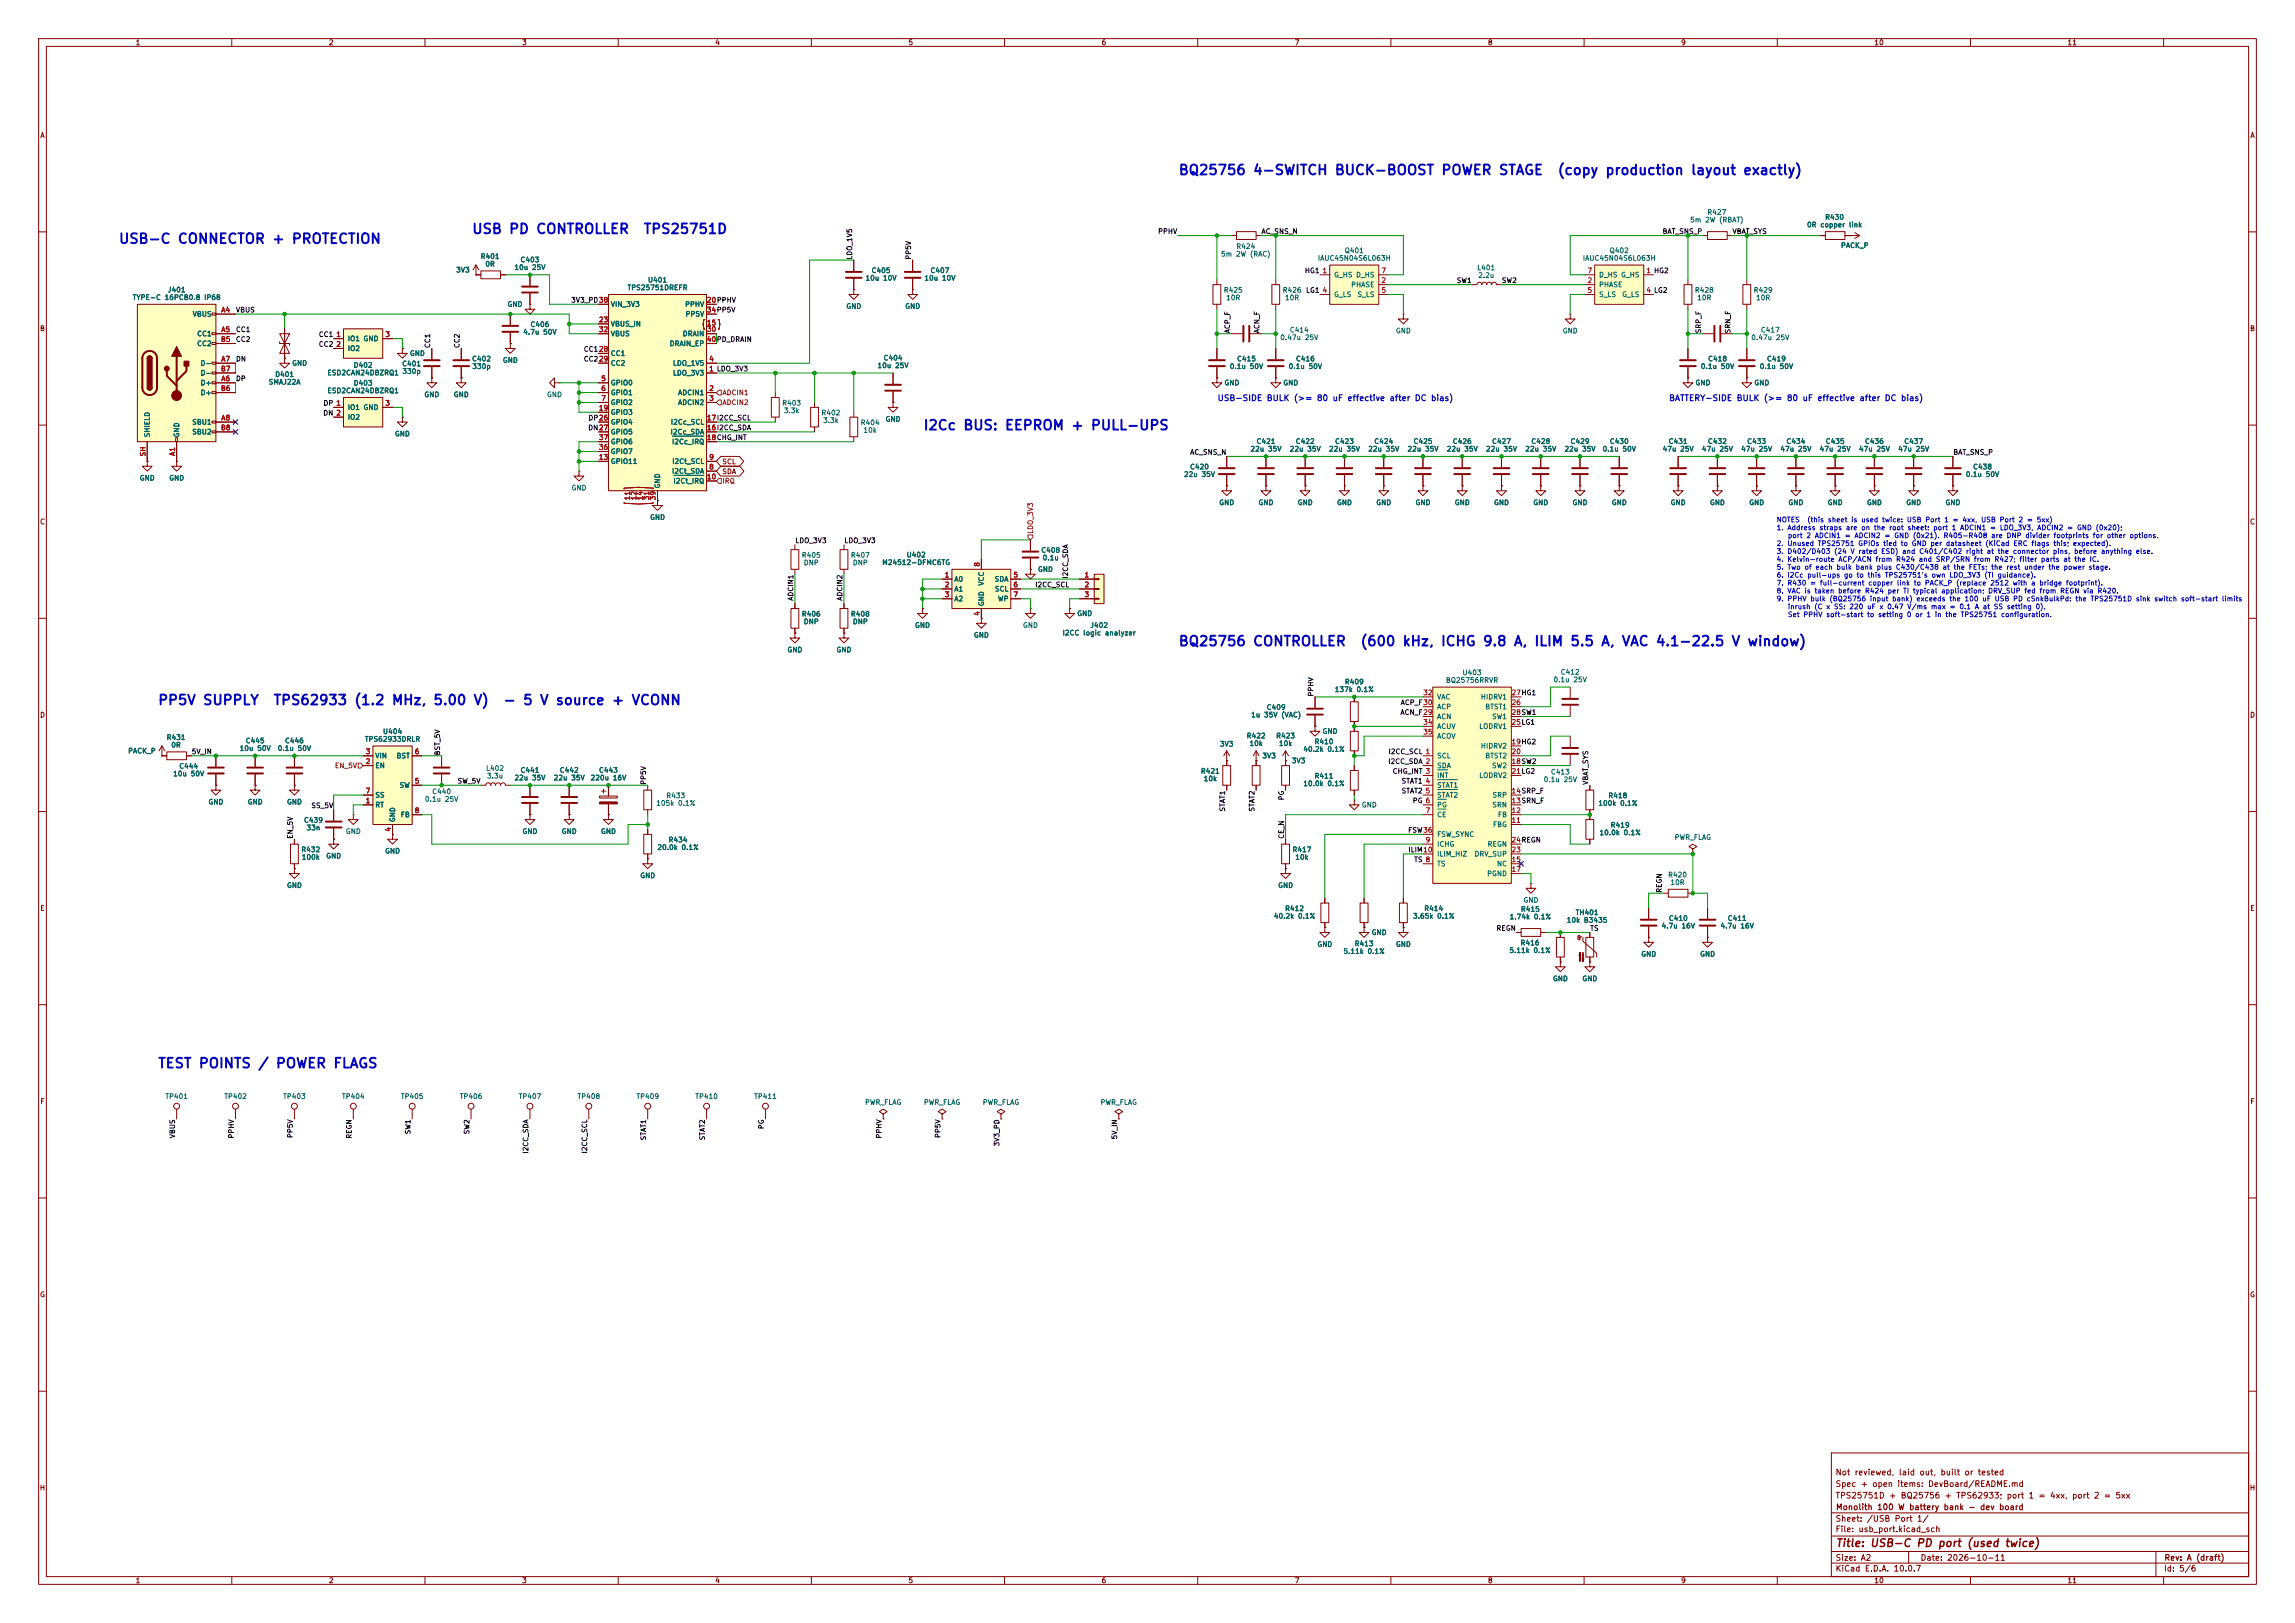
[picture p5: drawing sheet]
<svg xmlns="http://www.w3.org/2000/svg" width="594mm" height="420mm" viewBox="0 0 594 420" stroke-linecap="round" stroke-linejoin="round" font-family="sans-serif">
<defs><g id="words">
<g font-size="2.5" fill="#0000c2">
<text x="304.9" y="45.9">BQ25756 4-SWITCH BUCK-BOOST POWER STAGE</text>
<text x="403" y="45.9">(copy production layout exactly)</text>
<text x="30.6" y="63.7">USB-C CONNECTOR + PROTECTION</text>
<text x="122" y="61.1">USB PD CONTROLLER</text>
<text x="166.4" y="61.1">TPS25751D</text>
<text x="238.8" y="111.9">I2Cc BUS: EEPROM + PULL-UPS</text>
<text x="304.9" y="167.8">BQ25756 CONTROLLER</text>
<text x="351.9" y="167.8">(600 kHz, ICHG 9.8 A, ILIM 5.5 A, VAC 4.1-22.5 V window)</text>
<text x="40.7" y="183.1">PP5V SUPPLY</text>
<text x="70.6" y="183.1">TPS62933 (1.2 MHz, 5.00 V)</text>
<text x="130.1" y="183.1">- 5 V source + VCONN</text>
<text x="40.7" y="277">TEST POINTS / POWER FLAGS</text>
</g>
<text font-size="2" fill="#840000" x="475" y="400.8">Title: USB-C PD port (used twice)</text>
<g font-size="1.5" fill="#0000c2">
<text x="315" y="104.1">USB-SIDE BULK (&gt;= 80 uF effective after DC bias)</text>
<text x="431.8" y="104.1">BATTERY-SIDE BULK (&gt;= 80 uF effective after DC bias)</text>
</g>
<g font-size="1.5" fill="#840000">
<text x="475" y="382.1">Not reviewed, laid out, built or tested</text>
<text x="475" y="388.1">TPS25751D + BQ25756 + TPS62933; port 1 = 4xx, port 2 = 5xx</text>
<text x="475" y="385.1">Spec + open items: DevBoard/README.md</text>
<text x="475" y="394.1">Sheet: /USB Port 1/</text>
<text x="475.1" y="391.1">Monolith 100 W battery bank - dev board</text>
<text x="475" y="396.8">File: usb_port.kicad_sch</text>
<text x="475" y="407">KiCad E.D.A. 10.0.7</text>
<text x="475" y="404.2">Size: A2</text>
<text x="497" y="404.2">Date: 2026-10-11</text>
<text x="560" y="407">Id: 5/6</text>
<text x="560.1" y="404.2">Rev: A (draft)</text>
</g>
<g font-size="1.3" fill="#840000">
<text x="35" y="12">1</text>
<text x="85" y="12">2</text>
<text x="135" y="12">3</text>
<text x="185" y="12">4</text>
<text x="235" y="12">5</text>
<text x="285" y="12">6</text>
<text x="335" y="12">7</text>
<text x="385" y="12">8</text>
<text x="435" y="12">9</text>
<text x="485" y="12">10</text>
<text x="535" y="12">11</text>
<text x="10.3" y="36">A</text>
<text x="582.3" y="36">A</text>
<text x="10.2" y="86">B</text>
<text x="582.2" y="86">B</text>
<text x="186.8" y="120.4">SCL</text>
<text x="186.8" y="123">SDA</text>
<text x="10.2" y="136">C</text>
<text x="582.2" y="136">C</text>
<text x="10.2" y="186">D</text>
<text x="582.2" y="186">D</text>
<text x="10.3" y="236">E</text>
<text x="582.3" y="236">E</text>
<text x="10.3" y="286">F</text>
<text x="582.3" y="286">F</text>
<text x="10.2" y="336">G</text>
<text x="582.2" y="336">G</text>
<text x="10.2" y="386">H</text>
<text x="582.2" y="386">H</text>
<text x="35" y="410">1</text>
<text x="85" y="410">2</text>
<text x="135" y="410">3</text>
<text x="185" y="410">4</text>
<text x="235" y="410">5</text>
<text x="285" y="410">6</text>
<text x="335" y="410">7</text>
<text x="385" y="410">8</text>
<text x="435" y="410">9</text>
<text x="485" y="410">10</text>
<text x="535" y="410">11</text>
</g>
<g font-size="1.3" fill="#006464">
<text x="437.3" y="57.9">5m 2W (RBAT)</text>
<text x="441.8" y="55.9">R427</text>
<text x="467.6" y="59.1">0R copper link</text>
<text x="472.3" y="57.2">R430</text>
<text x="319.9" y="64.7">R424</text>
<text x="347.9" y="65.8">Q401</text>
<text x="416.5" y="65.8">Q402</text>
<text x="476.4" y="64.5">PACK_P</text>
<text x="117.9" y="70.8">3V3</text>
<text x="124.3" y="67.3">R401</text>
<text x="125.5" y="69.3">0R</text>
<text x="133" y="70.2">10u 25V</text>
<text x="134.6" y="68.2">C403</text>
<text x="225.5" y="71">C405</text>
<text x="240.7" y="71">C407</text>
<text x="315.9" y="66.7">5m 2W (RAC)</text>
<text x="341" y="67.8">IAUC45N04S6L063H</text>
<text x="382.2" y="70.2">L401</text>
<text x="409.5" y="67.8">IAUC45N04S6L063H</text>
<text x="34.2" y="77.9">TYPE-C 16PCB0.8 IP68</text>
<text x="43.3" y="76">J401</text>
<text x="162.3" y="75.4">TPS25751DREFR</text>
<text x="167.6" y="73.4">U401</text>
<text x="223.9" y="72.9">10u 10V</text>
<text x="239.1" y="72.9">10u 10V</text>
<text x="316.6" y="76">R425</text>
<text x="317.2" y="78">10R</text>
<text x="331.9" y="76">R426</text>
<text x="332.5" y="78">10R</text>
<text x="345.2" y="72.1">G_HS D_HS</text>
<text x="345.2" y="77.2">G_LS</text>
<text x="349.6" y="74.6">PHASE</text>
<text x="351.2" y="77.2">S_LS</text>
<text x="382.4" y="72.2">2.2u</text>
<text x="413.7" y="74.6">PHASE</text>
<text x="413.7" y="77.2">S_LS</text>
<text x="413.7" y="72.1">D_HS G_HS</text>
<text x="419.7" y="77.2">G_LS</text>
<text x="438.5" y="76">R428</text>
<text x="439.1" y="78">10R</text>
<text x="453.8" y="76">R429</text>
<text x="454.4" y="78">10R</text>
<text x="49.7" y="82.2">VBUS</text>
<text x="131.2" y="79.7">GND</text>
<text x="158" y="79.7">VIN_3V3</text>
<text x="177.2" y="79.7">PPHV</text>
<text x="177.3" y="82.2">PP5V</text>
<text x="218.9" y="80.2">GND</text>
<text x="234.2" y="80.2">GND</text>
<text x="50.9" y="87.3">CC1</text>
<text x="50.9" y="89.9">CC2</text>
<text x="89.9" y="88.6">IO1 GND</text>
<text x="135.3" y="86.9">4.7u 50V</text>
<text x="137.2" y="84.9">C406</text>
<text x="158" y="84.8">VBUS_IN</text>
<text x="158" y="87.3">VBUS</text>
<text x="173.2" y="89.9">DRAIN_EP</text>
<text x="176.6" y="87.3">DRAIN</text>
<text x="331.2" y="88.3">0.47u 25V</text>
<text x="333.7" y="86.3">C414</text>
<text x="361.2" y="86.6">GND</text>
<text x="404.3" y="86.6">GND</text>
<text x="453.1" y="88.3">0.47u 25V</text>
<text x="455.6" y="86.3">C417</text>
<text x="51.8" y="94.9">D-</text>
<text x="75.5" y="94.9">GND</text>
<text x="89.9" y="91.1">IO2</text>
<text x="91.4" y="95.5">D402</text>
<text x="103.9" y="95.1">C401</text>
<text x="106" y="92.4">GND</text>
<text x="122" y="93.8">C402</text>
<text x="122.1" y="95.8">330p</text>
<text x="130" y="94.2">GND</text>
<text x="158" y="92.4">CC1</text>
<text x="158" y="94.9">CC2</text>
<text x="174" y="94.9">LDO_1V5</text>
<text x="227" y="95.6">10u 25V</text>
<text x="228.6" y="93.6">C404</text>
<text x="318.2" y="95.8">0.1u 50V</text>
<text x="320" y="93.8">C415</text>
<text x="333.4" y="95.8">0.1u 50V</text>
<text x="335.3" y="93.8">C416</text>
<text x="440.1" y="95.8">0.1u 50V</text>
<text x="442" y="93.8">C418</text>
<text x="455.3" y="95.8">0.1u 50V</text>
<text x="457.2" y="93.8">C419</text>
<text x="51.8" y="100">D+</text>
<text x="51.8" y="97.5">D-</text>
<text x="69.4" y="99.8">SMAJ22A</text>
<text x="71.1" y="97.8">D401</text>
<text x="84.6" y="97.4">ESD2CAN24DBZRQ1</text>
<text x="91.4" y="100.1">D403</text>
<text x="104" y="97">330p</text>
<text x="158" y="100">GPIO0</text>
<text x="174" y="97.5">LDO_3V3</text>
<text x="316.8" y="100">GND</text>
<text x="332" y="100">GND</text>
<text x="438.7" y="100">GND</text>
<text x="453.9" y="100">GND</text>
<text x="51.8" y="102.6">D+</text>
<text x="84.6" y="102.1">ESD2CAN24DBZRQ1</text>
<text x="89.9" y="106.4">IO1 GND</text>
<text x="109.7" y="103.1">GND</text>
<text x="117.3" y="103.1">GND</text>
<text x="141.4" y="103.1">GND</text>
<text x="158" y="102.6">GPIO1</text>
<text x="158" y="105.1">GPIO2</text>
<text x="158" y="107.6">GPIO3</text>
<text x="175.4" y="102.6">ADCIN1</text>
<text x="175.4" y="105.1">ADCIN2</text>
<text x="202.3" y="105.2">R403</text>
<text x="202.7" y="107.2">3.3k</text>
<text x="212.5" y="107.8">R402</text>
<text x="39.1" y="113.3" transform="rotate(-90 39.1 113.3)">SHIELD</text>
<text x="46.7" y="113.3" transform="rotate(-90 46.7 113.3)">GND</text>
<text x="49.6" y="110.2">SBU1</text>
<text x="49.6" y="112.7">SBU2</text>
<text x="89.9" y="108.9">IO2</text>
<text x="102.1" y="113.2">GND</text>
<text x="158" y="110.2">GPIO4</text>
<text x="158" y="112.7">GPIO5</text>
<text x="173.4" y="112.7">I2Cc_SDA</text>
<text x="173.5" y="110.2">I2Cc_SCL</text>
<text x="212.9" y="109.7">3.3k</text>
<text x="222.6" y="110.3">R404</text>
<text x="223.4" y="112.3">10k</text>
<text x="229.1" y="109.4">GND</text>
<text x="158" y="117.8">GPIO7</text>
<text x="158" y="115.3">GPIO6</text>
<text x="173.8" y="115.3">I2Cc_IRQ</text>
<text x="323.5" y="117.1">22u 35V</text>
<text x="325.1" y="115.2">C421</text>
<text x="333.7" y="117.1">22u 35V</text>
<text x="335.2" y="115.2">C422</text>
<text x="343.8" y="117.1">22u 35V</text>
<text x="345.4" y="115.2">C423</text>
<text x="354" y="117.1">22u 35V</text>
<text x="355.6" y="115.2">C424</text>
<text x="364.2" y="117.1">22u 35V</text>
<text x="365.7" y="115.2">C425</text>
<text x="374.3" y="117.1">22u 35V</text>
<text x="375.9" y="115.2">C426</text>
<text x="384.5" y="117.1">22u 35V</text>
<text x="386" y="115.2">C427</text>
<text x="394.6" y="117.1">22u 35V</text>
<text x="396.2" y="115.2">C428</text>
<text x="404.8" y="117.1">22u 35V</text>
<text x="406.4" y="115.2">C429</text>
<text x="414.6" y="117.1">0.1u 50V</text>
<text x="416.5" y="115.2">C430</text>
<text x="430.2" y="117.1">47u 25V</text>
<text x="431.8" y="115.2">C431</text>
<text x="440.4" y="117.1">47u 25V</text>
<text x="441.9" y="115.2">C432</text>
<text x="450.5" y="117.1">47u 25V</text>
<text x="452.1" y="115.2">C433</text>
<text x="460.7" y="117.1">47u 25V</text>
<text x="462.2" y="115.2">C434</text>
<text x="470.8" y="117.1">47u 25V</text>
<text x="472.4" y="115.2">C435</text>
<text x="481" y="117.1">47u 25V</text>
<text x="482.6" y="115.2">C436</text>
<text x="491.2" y="117.1">47u 25V</text>
<text x="492.7" y="115.2">C437</text>
<text x="36" y="124.7">GND</text>
<text x="43.7" y="124.7">GND</text>
<text x="158" y="120.3">GPIO11</text>
<text x="173.8" y="122.9">I2Ct_SDA</text>
<text x="173.9" y="120.3">I2Ct_SCL</text>
<text x="174.2" y="125.4">I2Ct_IRQ</text>
<text x="306.3" y="123.7">22u 35V</text>
<text x="307.9" y="121.8">C420</text>
<text x="508.7" y="123.7">0.1u 50V</text>
<text x="510.5" y="121.8">C438</text>
<text x="147.8" y="127.2">GND</text>
<text x="171.1" y="126.5" transform="rotate(-90 171.1 126.5)">GND</text>
<text x="315.4" y="131">GND</text>
<text x="325.6" y="131">GND</text>
<text x="335.8" y="131">GND</text>
<text x="345.9" y="131">GND</text>
<text x="356.1" y="131">GND</text>
<text x="366.2" y="131">GND</text>
<text x="376.4" y="131">GND</text>
<text x="386.6" y="131">GND</text>
<text x="396.7" y="131">GND</text>
<text x="406.9" y="131">GND</text>
<text x="417" y="131">GND</text>
<text x="432.3" y="131">GND</text>
<text x="442.4" y="131">GND</text>
<text x="452.6" y="131">GND</text>
<text x="462.8" y="131">GND</text>
<text x="472.9" y="131">GND</text>
<text x="483.1" y="131">GND</text>
<text x="493.2" y="131">GND</text>
<text x="503.4" y="131">GND</text>
<text x="168.1" y="134.8">GND</text>
<text x="269.4" y="143.3">C408</text>
<text x="207.4" y="144.6">R405</text>
<text x="207.9" y="146.6">DNP</text>
<text x="220.1" y="144.6">R407</text>
<text x="220.6" y="146.6">DNP</text>
<text x="228.2" y="146.5">M24512-DFMC6TG</text>
<text x="234.5" y="144.5">U402</text>
<text x="268.5" y="148.3">GND</text>
<text x="269.7" y="145.3">0.1u</text>
<text x="246.9" y="150.8">A0</text>
<text x="246.9" y="153.4">A1</text>
<text x="246.9" y="155.9">A2</text>
<text x="255" y="151.7" transform="rotate(-90 255 151.7)">VCC</text>
<text x="257.3" y="150.8">SDA</text>
<text x="257.4" y="153.4">SCL</text>
<text x="258.2" y="155.9">WP</text>
<text x="207.4" y="159.9">R406</text>
<text x="207.9" y="161.8">DNP</text>
<text x="220.1" y="159.9">R408</text>
<text x="220.6" y="161.8">DNP</text>
<text x="255" y="157" transform="rotate(-90 255 157)">GND</text>
<text x="278.7" y="159.7">GND</text>
<text x="236.7" y="162.8">GND</text>
<text x="251.9" y="165.3">GND</text>
<text x="264.6" y="162.8">GND</text>
<text x="274.9" y="164.7">I2CC logic analyzer</text>
<text x="282.1" y="162.8">J402</text>
<text x="203.7" y="169.1">GND</text>
<text x="216.4" y="169.1">GND</text>
<text x="345.3" y="179.4">137k 0.1%</text>
<text x="347.9" y="177.4">R409</text>
<text x="374.1" y="177">BQ25756RRVR</text>
<text x="378.4" y="175">U403</text>
<text x="401.9" y="176.8">0.1u 25V</text>
<text x="403.8" y="174.9">C412</text>
<text x="323.7" y="185.9">1u 35V (VAC)</text>
<text x="327.7" y="184">C409</text>
<text x="371.8" y="183.8">ACP</text>
<text x="371.8" y="181.3">VAC</text>
<text x="383.1" y="181.3">HIDRV1</text>
<text x="384.3" y="183.8">BTST1</text>
<text x="43" y="191.8">R431</text>
<text x="99" y="190.3">U404</text>
<text x="322.5" y="191.4">R422</text>
<text x="330.2" y="191.4">R423</text>
<text x="342.2" y="190.2">GND</text>
<text x="371.8" y="186.4">ACN</text>
<text x="371.8" y="188.9">ACUV</text>
<text x="371.8" y="191.5">ACOV</text>
<text x="382.7" y="188.9">LODRV1</text>
<text x="386" y="186.4">SW1</text>
<text x="33" y="195.3">PACK_P</text>
<text x="44.2" y="193.7">0R</text>
<text x="61.9" y="194.6">10u 50V</text>
<text x="63.5" y="192.6">C445</text>
<text x="71.7" y="194.6">0.1u 50V</text>
<text x="73.6" y="192.6">C446</text>
<text x="94.3" y="192.2">TPS62933DRLR</text>
<text x="97" y="196.5">VIN</text>
<text x="102.5" y="196.5">BST</text>
<text x="315.6" y="193.5">3V3</text>
<text x="323.3" y="193.3">10k</text>
<text x="326.6" y="196.5">3V3</text>
<text x="330.9" y="193.3">10k</text>
<text x="334.2" y="197.8">3V3</text>
<text x="337.2" y="194.8">40.2k 0.1%</text>
<text x="340.1" y="192.9">R410</text>
<text x="371.8" y="196.5">SCL</text>
<text x="383.1" y="194">HIDRV2</text>
<text x="384.3" y="196.5">BTST2</text>
<text x="44.7" y="201.2">10u 50V</text>
<text x="46.3" y="199.2">C444</text>
<text x="97" y="199.1">EN</text>
<text x="125.7" y="199.8">L402</text>
<text x="125.9" y="201.7">3.3u</text>
<text x="133" y="202.2">22u 35V</text>
<text x="134.6" y="200.3">C441</text>
<text x="143.2" y="202.2">22u 35V</text>
<text x="144.7" y="200.3">C442</text>
<text x="152.7" y="202.2">220u 16V</text>
<text x="154.9" y="200.3">C443</text>
<text x="310.7" y="200.5">R421</text>
<text x="311.4" y="202.5">10k</text>
<text x="337.2" y="203.7">10.0k 0.1%</text>
<text x="340.1" y="201.8">R411</text>
<text x="371.8" y="199.1">SDA</text>
<text x="371.8" y="201.6">INT</text>
<text x="382.7" y="201.6">LODRV2</text>
<text x="386" y="199.1">SW2</text>
<text x="399.4" y="202.7">0.1u 25V</text>
<text x="401.3" y="200.7">C413</text>
<text x="53.8" y="208.5">GND</text>
<text x="64" y="208.5">GND</text>
<text x="74.1" y="208.5">GND</text>
<text x="97" y="209.2">RT</text>
<text x="97" y="206.7">SS</text>
<text x="103.3" y="204.2">SW</text>
<text x="109.8" y="207.8">0.1u 25V</text>
<text x="111.7" y="205.8">C440</text>
<text x="169.7" y="208.8">105k 0.1%</text>
<text x="172.3" y="206.8">R433</text>
<text x="352.3" y="209.2">GND</text>
<text x="371.8" y="204.2">STAT1</text>
<text x="371.8" y="206.7">STAT2</text>
<text x="371.8" y="209.2">PG</text>
<text x="386.1" y="209.2">SRN</text>
<text x="386.2" y="206.7">SRP</text>
<text x="413.6" y="208.8">100k 0.1%</text>
<text x="416.2" y="206.8">R418</text>
<text x="78.5" y="213.2">C439</text>
<text x="79.2" y="215.2">33n</text>
<text x="102.6" y="212.9" transform="rotate(-90 102.6 212.9)">GND</text>
<text x="103.6" y="211.8">FB</text>
<text x="371.8" y="211.8">CE</text>
<text x="386.3" y="214.3">FBG</text>
<text x="387.6" y="211.8">FB</text>
<text x="416.8" y="214.5">R419</text>
<text x="77.9" y="220.8">R432</text>
<text x="89.4" y="216.1">GND</text>
<text x="99.5" y="221.2">GND</text>
<text x="135.1" y="216.1">GND</text>
<text x="145.3" y="216.1">GND</text>
<text x="155.4" y="216.1">GND</text>
<text x="170" y="220.2">20.0k 0.1%</text>
<text x="172.9" y="218.3">R434</text>
<text x="334.4" y="220.8">R417</text>
<text x="371.8" y="219.4">ICHG</text>
<text x="371.8" y="221.9">ILIM_HIZ</text>
<text x="371.8" y="216.9">FSW_SYNC</text>
<text x="381.5" y="221.9">DRV_SUP</text>
<text x="384.9" y="219.4">REGN</text>
<text x="413.9" y="216.4">10.0k 0.1%</text>
<text x="433.3" y="217.6">PWR_FLAG</text>
<text x="78" y="222.8">100k</text>
<text x="84.3" y="222.5">GND</text>
<text x="165.6" y="227.5">GND</text>
<text x="335.1" y="222.8">10k</text>
<text x="371.8" y="224.5">TS</text>
<text x="384.8" y="227">PGND</text>
<text x="387.3" y="224.5">NC</text>
<text x="431.6" y="227.3">R420</text>
<text x="74.1" y="230.1">GND</text>
<text x="330.7" y="230.1">GND</text>
<text x="394.2" y="233.9">GND</text>
<text x="432.2" y="229.3">10R</text>
<text x="329.6" y="238">40.2k 0.1%</text>
<text x="332.5" y="236.1">R412</text>
<text x="365.6" y="238">3.65k 0.1%</text>
<text x="368.5" y="236.1">R414</text>
<text x="390.6" y="238.2">1.74k 0.1%</text>
<text x="393.5" y="236.2">R415</text>
<text x="405.4" y="239.1">10k B3435</text>
<text x="407.7" y="237.1">TH401</text>
<text x="431.8" y="238.6">C410</text>
<text x="447" y="238.6">C411</text>
<text x="340.8" y="245.3">GND</text>
<text x="350.5" y="245.2">R413</text>
<text x="354.9" y="242.3">GND</text>
<text x="361.2" y="245.3">GND</text>
<text x="393.4" y="244.9">R416</text>
<text x="429.9" y="240.6">4.7u 16V</text>
<text x="445.2" y="240.6">4.7u 16V</text>
<text x="347.6" y="247.1">5.11k 0.1%</text>
<text x="390.5" y="246.9">5.11k 0.1%</text>
<text x="424.7" y="247.9">GND</text>
<text x="439.9" y="247.9">GND</text>
<text x="401.8" y="254.2">GND</text>
<text x="409.4" y="254.2">GND</text>
<text x="42.7" y="284.7">TP401</text>
<text x="57.9" y="284.7">TP402</text>
<text x="73.1" y="284.7">TP403</text>
<text x="88.4" y="284.7">TP404</text>
<text x="103.6" y="284.7">TP405</text>
<text x="118.9" y="284.7">TP406</text>
<text x="134.1" y="284.7">TP407</text>
<text x="149.3" y="284.7">TP408</text>
<text x="164.6" y="284.7">TP409</text>
<text x="179.8" y="284.7">TP410</text>
<text x="195.1" y="284.7">TP411</text>
<text x="223.8" y="286.2">PWR_FLAG</text>
<text x="239" y="286.2">PWR_FLAG</text>
<text x="254.2" y="286.2">PWR_FLAG</text>
<text x="284.7" y="286.2">PWR_FLAG</text>
</g>
<g font-size="1.3" fill="#0f0f0f">
<text x="299.6" y="60.8">PPHV</text>
<text x="326.4" y="60.8">AC_SNS_N</text>
<text x="430.2" y="60.8">BAT_SNS_P</text>
<text x="448.3" y="60.8">VBAT_SYS</text>
<text x="220.9" y="67.3" transform="rotate(-90 220.9 67.3)">LDO_1V5</text>
<text x="236.1" y="67.3" transform="rotate(-90 236.1 67.3)">PP5V</text>
<text x="337.6" y="71">HG1</text>
<text x="337.9" y="76.1">LG1</text>
<text x="376.9" y="73.5">SW1</text>
<text x="388.6" y="73.5">SW2</text>
<text x="60.9" y="81.2">VBUS</text>
<text x="147.7" y="78.6">3V3_PD38</text>
<text x="60.9" y="88.8">CC2</text>
<text x="60.9" y="86.2">CC1</text>
<text x="82.4" y="87.5">CC1</text>
<text x="318.6" y="86.4" transform="rotate(-90 318.6 86.4)">ACP_F</text>
<text x="326.3" y="86.4" transform="rotate(-90 326.3 86.4)">ACN_F</text>
<text x="440.6" y="86.4" transform="rotate(-90 440.6 86.4)">SRP_F</text>
<text x="448.2" y="86.4" transform="rotate(-90 448.2 86.4)">SRN_F</text>
<text x="60.9" y="93.9">DN</text>
<text x="82.4" y="90">CC2</text>
<text x="111.6" y="90.2" transform="rotate(-90 111.6 90.2)">CC1</text>
<text x="119.3" y="90.2" transform="rotate(-90 119.3 90.2)">CC2</text>
<text x="151" y="93.9">CC229</text>
<text x="151" y="91.3">CC128</text>
<text x="60.9" y="98.9">DP</text>
<text x="83.5" y="107.8">DN 2</text>
<text x="83.6" y="105.3">DP 1</text>
<text x="152.1" y="111.6">DN27</text>
<text x="152.2" y="109.1">DP26</text>
<text x="307.9" y="118">AC_SNS_N</text>
<text x="505.4" y="118">BAT_SNS_P</text>
<text x="205.7" y="140.8">LDO_3V3</text>
<text x="218.4" y="140.8">LDO_3V3</text>
<text x="276.7" y="149.9" transform="rotate(-90 276.7 149.9)">I2CC_SDA</text>
<text x="205.6" y="155.6" transform="rotate(-90 205.6 155.6)">ADCIN1</text>
<text x="218.3" y="155.6" transform="rotate(-90 218.3 155.6)">ADCIN2</text>
<text x="267.8" y="152.3">I2CC_SCL</text>
<text x="340.2" y="180.4" transform="rotate(-90 340.2 180.4)">PPHV</text>
<text x="362.3" y="185.3">ACN_F29</text>
<text x="362.4" y="182.8">ACP_F30</text>
<text x="49.5" y="195.5">5V_IN</text>
<text x="114.2" y="195.6" transform="rotate(-90 114.2 195.6)">BST_5V</text>
<text x="359.2" y="198">I2CC_SDA 2</text>
<text x="359.2" y="195.5">I2CC_SCL 1</text>
<text x="118.3" y="203.1">SW_5V</text>
<text x="167.5" y="203.2" transform="rotate(-90 167.5 203.2)">PP5V</text>
<text x="360.3" y="200.5">CHG_INT 3</text>
<text x="362.6" y="203.1">STAT1</text>
<text x="411.4" y="203.2" transform="rotate(-90 411.4 203.2)">VBAT_SYS</text>
<text x="80.4" y="209.4">SS_5V</text>
<text x="332.6" y="207.2" transform="rotate(-90 332.6 207.2)">PG</text>
<text x="362.6" y="205.6">STAT2</text>
<text x="365.5" y="208.2">PG 6</text>
<text x="317.4" y="210.1" transform="rotate(-90 317.4 210.1)">STAT1</text>
<text x="325" y="210.1" transform="rotate(-90 325 210.1)">STAT2</text>
<text x="364.3" y="215.8">FSW36</text>
<text x="76.1" y="217.2" transform="rotate(-90 76.1 217.2)">EN_5V</text>
<text x="332.6" y="217.2" transform="rotate(-90 332.6 217.2)">CE_N</text>
<text x="364.4" y="220.9">ILIM10</text>
<text x="365.9" y="223.4">TS 8</text>
<text x="430.4" y="231.2" transform="rotate(-90 430.4 231.2)">REGN</text>
<text x="387.2" y="241.2">REGN</text>
<text x="411.5" y="241.2">TS</text>
<text x="106.6" y="293.7" transform="rotate(-90 106.6 293.7)">SW1</text>
<text x="121.8" y="293.7" transform="rotate(-90 121.8 293.7)">SW2</text>
<text x="198" y="292.3" transform="rotate(-90 198 292.3)">PG</text>
<text x="45.6" y="294.7" transform="rotate(-90 45.6 294.7)">VBUS</text>
<text x="60.8" y="294.7" transform="rotate(-90 60.8 294.7)">PPHV</text>
<text x="76.1" y="294.6" transform="rotate(-90 76.1 294.6)">PP5V</text>
<text x="91.3" y="294.8" transform="rotate(-90 91.3 294.8)">REGN</text>
<text x="137" y="298.7" transform="rotate(-90 137 298.7)">I2CC_SDA</text>
<text x="152.3" y="298.6" transform="rotate(-90 152.3 298.6)">I2CC_SCL</text>
<text x="167.5" y="295.2" transform="rotate(-90 167.5 295.2)">STAT1</text>
<text x="182.8" y="295.2" transform="rotate(-90 182.8 295.2)">STAT2</text>
<text x="228.5" y="294.7" transform="rotate(-90 228.5 294.7)">PPHV</text>
<text x="243.7" y="294.6" transform="rotate(-90 243.7 294.6)">PP5V</text>
<text x="259" y="296.8" transform="rotate(-90 259 296.8)">3V3_PD</text>
<text x="289.4" y="295" transform="rotate(-90 289.4 295)">5V_IN</text>
</g>
<g font-size="1.3" fill="#a90000">
<text x="342.2" y="71">1</text>
<text x="357.4" y="71">7</text>
<text x="410.7" y="71">7</text>
<text x="426" y="71">1 HG2</text>
<text x="342.2" y="76.1">4</text>
<text x="357.4" y="73.5">2</text>
<text x="357.4" y="76.1">5</text>
<text x="410.7" y="73.5">2</text>
<text x="410.7" y="76.1">5</text>
<text x="426" y="76.1">4 LG2</text>
<text x="57.1" y="81.1">A4</text>
<text x="154.9" y="83.7">23</text>
<text x="154.9" y="78.6">38</text>
<text x="182.8" y="78.6">20PPHV</text>
<text x="182.8" y="81.1">34PP5V</text>
<text x="182.8" y="78.6">20</text>
<text x="182.8" y="81.1">34</text>
<text x="57.1" y="88.8">B5</text>
<text x="57.1" y="86.2">A5</text>
<text x="86.9" y="87.5">1</text>
<text x="99.6" y="87.5">3</text>
<text x="154.9" y="86.2">32</text>
<text x="182.8" y="88.8">40PD_DRAIN</text>
<text x="182.8" y="84.5">15</text>
<text x="182.8" y="86.1">30</text>
<text x="182.8" y="88.8">40</text>
<text x="57.1" y="93.8">A7</text>
<text x="86.9" y="90">2</text>
<text x="154.9" y="91.3">28</text>
<text x="154.9" y="93.8">29</text>
<text x="183.4" y="93.8">4</text>
<text x="57.1" y="101.5">B6</text>
<text x="57.1" y="96.4">B7</text>
<text x="57.1" y="98.9">A6</text>
<text x="155.5" y="98.9">5</text>
<text x="155.5" y="101.5">6</text>
<text x="183.4" y="96.4">1 LDO_3V3</text>
<text x="183.4" y="101.5">2</text>
<text x="183.4" y="96.4">1</text>
<text x="86.9" y="105.3">1</text>
<text x="86.9" y="107.8">2</text>
<text x="99.6" y="105.3">3</text>
<text x="154.9" y="106.5">19</text>
<text x="155.5" y="104">7</text>
<text x="183.4" y="104">3</text>
<text x="57.1" y="111.6">B8</text>
<text x="57.1" y="109.1">A8</text>
<text x="154.9" y="109.1">26</text>
<text x="154.9" y="111.6">27</text>
<text x="182.8" y="111.6">16I2CC_SDA</text>
<text x="182.8" y="109.1">17I2CC_SCL</text>
<text x="182.8" y="111.6">16</text>
<text x="182.8" y="109.1">17</text>
<text x="38" y="118.2" transform="rotate(-90 38 118.2)">SH</text>
<text x="45.6" y="118.1" transform="rotate(-90 45.6 118.1)">A1</text>
<text x="154.9" y="119.2">13</text>
<text x="154.9" y="116.7">36</text>
<text x="154.9" y="114.2">37</text>
<text x="182.8" y="114.2">18CHG_INT</text>
<text x="182.8" y="114.2">18</text>
<text x="183.4" y="119.2">9</text>
<text x="182.8" y="124.3">10</text>
<text x="183.4" y="121.8">8</text>
<text x="163.4" y="129.6" transform="rotate(-90 163.4 129.6)">11</text>
<text x="165" y="129.6" transform="rotate(-90 165 129.6)">12</text>
<text x="166.7" y="129.6" transform="rotate(-90 166.7 129.6)">14</text>
<text x="168.3" y="129.6" transform="rotate(-90 168.3 129.6)">31</text>
<text x="170" y="129.6" transform="rotate(-90 170 129.6)">39</text>
<text x="244.4" y="149.7">1</text>
<text x="253.9" y="146.8" transform="rotate(-90 253.9 146.8)">8</text>
<text x="262.2" y="149.7">5</text>
<text x="280.6" y="149.7">1</text>
<text x="244.4" y="152.3">2</text>
<text x="244.4" y="154.8">3</text>
<text x="262.2" y="152.3">6</text>
<text x="262.2" y="154.8">7</text>
<text x="280.6" y="152.3">2</text>
<text x="280.6" y="154.8">3</text>
<text x="253.9" y="159.5" transform="rotate(-90 253.9 159.5)">4</text>
<text x="368.2" y="180.2">32</text>
<text x="391.1" y="182.7">26</text>
<text x="391.1" y="180.2">27HG1</text>
<text x="391.1" y="185.3">28SW1</text>
<text x="368.2" y="187.8">34</text>
<text x="368.2" y="190.4">35</text>
<text x="391.1" y="187.8">25LG1</text>
<text x="94.5" y="198">2</text>
<text x="94.5" y="195.4">3</text>
<text x="107.2" y="195.4">6</text>
<text x="391.1" y="198">18SW2</text>
<text x="391.1" y="192.9">19HG2</text>
<text x="391.1" y="195.4">20</text>
<text x="107.2" y="203.1">5</text>
<text x="368.8" y="203.1">4</text>
<text x="391.1" y="200.5">21LG2</text>
<text x="94.5" y="208.1">1</text>
<text x="94.5" y="205.6">7</text>
<text x="368.8" y="205.6">5</text>
<text x="391.1" y="208.1">13SRN_F</text>
<text x="391.1" y="205.6">14SRP_F</text>
<text x="101.5" y="215.4" transform="rotate(-90 101.5 215.4)">4</text>
<text x="107.2" y="210.7">8</text>
<text x="368.8" y="210.7">7</text>
<text x="391.1" y="213.2">11</text>
<text x="391.1" y="210.7">12</text>
<text x="368.8" y="218.3">9</text>
<text x="391.1" y="220.8">23</text>
<text x="391.1" y="218.3">24REGN</text>
<text x="391.1" y="223.4">15</text>
<text x="391.1" y="225.9">17</text>
</g>
<g font-size="1.3" fill="#725600">
<text x="186.9" y="105.1">ADCIN2</text>
<text x="186.9" y="102.6">ADCIN1</text>
<text x="186.9" y="125.4">IRQ</text>
<text x="267.7" y="138.3" transform="rotate(-90 267.7 138.3)">LDO_3V3</text>
<text x="86.5" y="199.1">EN_5V</text>
</g>
<g font-size="1.3" fill="#0000c2">
<text x="459.7" y="135.5">NOTES</text>
<text x="459.7" y="137.5">1. Address straps are on the root sheet: port 1 ADCIN1 = LDO_3V3, ADCIN2 = GND (0x20);</text>
<text x="467.6" y="135.5">(this sheet is used twice: USB Port 1 = 4xx, USB Port 2 = 5xx)</text>
<text x="459.7" y="141.6">2. Unused TPS25751 GPIOs tied to GND per datasheet (KiCad ERC flags this; expected).</text>
<text x="459.7" y="143.6">3. D402/D403 (24 V rated ESD) and C401/C402 right at the connector pins, before anything else.</text>
<text x="462.6" y="139.5">port 2 ADCIN1 = ADCIN2 = GND (0x21). R405-R408 are DNP divider footprints for other options.</text>
<text x="459.7" y="145.7">4. Kelvin-route ACP/ACN from R424 and SRP/SRN from R427; filter parts at the IC.</text>
<text x="459.7" y="147.7">5. Two of each bulk bank plus C430/C438 at the FETs; the rest under the power stage.</text>
<text x="459.7" y="149.8">6. I2Cc pull-ups go to this TPS25751's own LDO_3V3 (TI guidance).</text>
<text x="459.7" y="151.8">7. R430 = full-current copper link to PACK_P (replace 2512 with a bridge footprint).</text>
<text x="459.7" y="153.9">8. VAC is taken before R424 per TI typical application; DRV_SUP fed from REGN via R420.</text>
<text x="459.7" y="155.9">9. PPHV bulk (BQ25756 input bank) exceeds the 100 uF USB PD cSnkBulkPd: the TPS25751D sink switch soft-start limits</text>
<text x="462.6" y="157.9">inrush (C x SS: 220 uF x 0.47 V/ms max = 0.1 A at SS setting 0).</text>
<text x="462.6" y="160">Set PPHV soft-start to setting 0 or 1 in the TPS25751 configuration.</text>
</g>
</g></defs>
<g fill="none" stroke="#840000" stroke-width=".26">
<path d="M10 10h574v400h-574zM12 12h570v396h-570zM60 10v2M110 10v2M160 10v2M210 10v2M260 10v2M310 10v2M360 10v2M410 10v2M460 10v2M510 10v2"/>
<path d="M560 10v2M10 60h2M582 60h2M406.4 81.3v1.3h1.3l-1.3 1.2-1.3-1.2h1.3M406.4 81.3h.1M10 110h2M317.5 118.1v2.8M327.7 118.1v2.8M337.8 118.1v2.8M348 118.1v2.8M358.1 118.1v2.8M368.3 118.1v2.8"/>
<path d="M378.5 118.1v2.8M582 110h2M317.5 122.9v2.8M327.7 125.7v1.3h1.2l-1.2 1.3-1.3-1.3h1.3M327.7 125.7h.1M327.7 122.9v2.8M337.8 125.7v1.3h1.3l-1.3 1.3-1.3-1.3h1.3M337.8 125.7h.1M337.8 122.9v2.8M348 125.7v1.3h1.2l-1.2 1.3-1.3-1.3h1.3M348 125.7h.1M348 122.9v2.8"/>
<path d="M358.1 125.7v1.3h1.3l-1.3 1.3-1.2-1.3h1.2M358.1 125.7h.1M358.1 122.9v2.8M368.3 125.7v1.3h1.3l-1.3 1.3-1.3-1.3h1.3M368.3 125.7h.1M368.3 122.9v2.8M378.5 125.7v1.3h1.2l-1.2 1.3-1.3-1.3h1.3M378.5 125.7h.1M378.5 122.9v2.8M398.8 125.7v1.3h1.2l-1.2 1.3-1.3-1.3h1.3M398.8 125.7h.1M204.7 157.5h2.1v5.1h-2.1z"/>
<path d="M205.7 156.2v1.3M217.4 142.2h2.1v5.1h-2.1zM218.4 141v1.2M218.4 147.3v1.3M10 160h2M205.7 162.6v1.2M406.4 177.8v2.8M582 160h2M41.9 195.6h.1M41.9 193l-.8 1.3M41.9 193l.8 1.3M41.9 193v2.6"/>
<path d="M41.9 195.6h1.3M43.2 194.6h5.1v2h-5.1zM48.3 195.6h1.2M55.9 195.6v2.8M406.4 182.6v2.8M406.4 190.5v2.8M406.4 195.3v2.8M10 210h2M55.9 200.4v2.8M137.2 210.8v1.3h1.2l-1.2 1.3-1.3-1.3h1.3M137.2 210.8h.1M582 210h2"/>
<path d="M362.2 233.7h2v5.1h-2zM363.2 232.4v1.3M363.2 238.8v1.2M392.4 241.3h1.3M393.7 240.3h5.1v2h-5.1zM398.8 241.3h1.2M402.8 242.6h2.1v5.1h-2.1zM403.9 248.9v1.3h1.2l-1.2 1.3-1.3-1.3h1.3M403.9 248.9h.1M403.9 241.3v1.3M403.9 247.7v1.2M411.5 248.9v1.3h1.2l-1.2 1.3-1.3-1.3h1.3"/>
<path d="M411.5 248.9h.1M10 260h2M582 260h2M137.2 287v2.6M10 310h2M582 310h2M10 360h2M474 376h108v32h-108zM582 360h2M474 397.5h108M474 391.5h108M60 408v2"/>
<path d="M110 408v2M160 408v2M210 408v2M260 408v2M310 408v2M360 408v2M410 408v2M460 408v2M474 404.5h108M474 401.5h108M494 401.5v3M510 408v2"/>
<path d="M558 401.5v6.5M560 408v2"/>
<circle cx="137.2" cy="286.3" r=".76"/>
</g>
<g fill="none" stroke="#840000" stroke-width=".51">
<path d="M315.5 121.2h4M315.5 122.7h4M325.6 121.2h4.1M325.6 122.7h4.1M335.8 121.2h4.1M335.8 122.7h4.1M345.9 121.2h4.1M345.9 122.7h4.1M356.1 121.2h4.1M356.1 122.7h4.1M366.3 121.2h4M366.3 122.7h4"/>
<path d="M376.4 121.2h4.1M376.4 122.7h4.1M53.8 198.6h4.1M404.4 180.8h4M404.4 182.4h4M404.4 193.5h4M404.4 195.1h4M53.8 200.2h4.1"/>
</g>
<path d="M370.8 177.8h20.4v50.8h-20.4z" fill="#ffffc2"/>
<g fill="none" stroke="#840000" stroke-width=".26">
<path d="M320 59.9h5.1v2.1h-5.1zM442 59.9h5v2.1h-5zM472.4 59.9h5.1v2.1h-5.1zM137.2 78.7v1.3h1.2l-1.2 1.3-1.3-1.3h1.3M137.2 78.7h.1M318.8 61h1.2M325.1 61h1.3M381 73.7h1.3l.2-.5 .4-.2 .5 .2 .1 .5 .2-.5 .5-.2 .4 .2 .2 .5 .2-.5 .4-.2 .5 .2 .2 .5 .2-.5 .4-.2 .5 .2 .1 .5h1.3M440.7 61h1.3M447 61h1.3M471.2 61h1.2M477.5 61h3.8"/>
<path d="M478.8 61h.1M480.1 60.2l1.2 .8M481.3 61l-1.2 .7M104.1 90.2v1.2h1.3l-1.3 1.3-1.2-1.3h1.2M104.1 90.2h.1M111.8 90.2v2.8M111.8 95v2.8M363.2 81.3v1.3h1.3l-1.3 1.2-1.3-1.2h1.3M363.2 81.3h.1M209.8 105.4h2v5.1h-2zM210.8 104.1v1.3M210.8 110.5v1.3"/>
<path d="M231.1 104.1v1.3h1.3l-1.3 1.3-1.2-1.3h1.2M231.1 104.1h.1M388.6 118.1v2.8M398.8 118.1v2.8M408.9 118.1v2.8M464.8 118.1v2.8M475 118.1v2.8M485.1 118.1v2.8M495.3 118.1v2.8M505.5 118.1v2.8M388.6 125.7v1.3h1.3l-1.3 1.3-1.3-1.3h1.3M388.6 125.7h.1"/>
<path d="M388.6 122.9v2.8M398.8 122.9v2.8M408.9 125.7v1.3h1.3l-1.3 1.3-1.2-1.3h1.2M408.9 125.7h.1M408.9 122.9v2.8M419.1 125.7v1.3h1.3l-1.3 1.3-1.3-1.3h1.3M419.1 125.7h.1M434.3 125.7v1.3h1.3l-1.3 1.3-1.2-1.3h1.2M434.3 125.7h.1M444.5 125.7v1.3h1.3l-1.3 1.3-1.3-1.3h1.3M444.5 125.7h.1M454.7 125.7v1.3h1.2l-1.2 1.3-1.3-1.3h1.3"/>
<path d="M454.7 125.7h.1M464.8 125.7v1.3h1.3l-1.3 1.3-1.3-1.3h1.3M464.8 125.7h.1M464.8 122.9v2.8M475 125.7v1.3h1.2l-1.2 1.3-1.3-1.3h1.3M475 125.7h.1M475 122.9v2.8M485.1 125.7v1.3h1.3l-1.3 1.3-1.2-1.3h1.2M485.1 125.7h.1M485.1 122.9v2.8M495.3 125.7v1.3h1.3l-1.3 1.3-1.3-1.3h1.3M495.3 125.7h.1"/>
<path d="M495.3 122.9v2.8M505.5 125.7v1.3h1.2l-1.2 1.3-1.3-1.3h1.3M505.5 125.7h.1M505.5 122.9v2.8M217.4 157.5h2.1v5.1h-2.1zM218.4 156.2v1.3M205.7 163.8v1.3h1.3l-1.3 1.3-1.2-1.3h1.2M205.7 163.8h.1M218.4 163.8v1.3h1.3l-1.3 1.3-1.2-1.3h1.2M218.4 163.8h.1M218.4 162.6v1.2M370.8 177.8h20.4v50.8h-20.4z"/>
<path d="M66 195.6v2.8M76.2 195.6v2.8M316.5 198.1h2v5.1h-2zM317.5 196.9h.1M317.5 194.3v3.8M317.5 194.3l-.8 1.3M317.5 194.3l.8 1.3M324.1 198.1h2v5.1h-2zM325.1 196.9h.1M325.1 194.3l-.7 1.3M325.1 194.3l.8 1.3M325.1 194.3v3.8"/>
<path d="M331.7 198.1h2.1v5.1h-2.1zM332.7 196.9h.1M332.7 194.3v3.8M332.7 194.3l-.7 1.3M332.7 194.3l.8 1.3M340.4 180.3v2.8M340.4 185.2v2.8M368.3 195.6h2.5M368.3 198.1h2.5M368.3 188h2.5M368.3 182.9h2.5M368.3 180.3h2.5"/>
<path d="M368.3 185.4h2.5M368.3 190.5h2.5M391.2 195.6h2.5M391.2 198.1h2.5M391.2 193h2.5M391.2 188h2.5M391.2 182.9h2.5M391.2 180.3h2.5M391.2 185.4h2.5M55.9 203.2v1.3h1.2l-1.2 1.2-1.3-1.2h1.3M55.9 203.2h.1M66 203.2v1.3h1.3l-1.3 1.2-1.2-1.2h1.2"/>
<path d="M66 203.2h.1M66 200.4v2.8M76.2 203.2v1.3h1.3l-1.3 1.2-1.3-1.2h1.3M76.2 203.2h.1M76.2 200.4v2.8M137.2 203.2v2.8M137.2 208v2.8M147.3 210.8v1.3h1.3l-1.3 1.3-1.3-1.3h1.3M147.3 210.8h.1M147.3 203.2v2.8M147.3 208v2.8M155.2 206h4.6v.5h-4.6z"/>
<path d="M155.7 204.7h1M156.2 204.2v1M157.5 210.8v1.3h1.2l-1.2 1.3-1.3-1.3h1.3M157.5 210.8h.1M157.5 203.2v2.8M157.5 208v2.8M317.5 203.2v1.3M325.1 203.2v1.3M331.7 218.4h2.1v5.1h-2.1zM332.7 203.2v1.3M332.7 217.2v1.2M368.3 200.7h2.5"/>
<path d="M368.3 203.2h2.5M368.3 205.7h2.5M368.3 208.3h2.5M368.3 210.8h2.5M368.3 218.4h2.5M368.3 215.9h2.5M391.2 200.7h2.5M391.2 205.7h2.5M391.2 208.3h2.5M391.2 210.8h2.5M391.2 218.4h2.5M391.2 213.4h2.5"/>
<path d="M410.5 212.1h2v5.1h-2zM410.5 204.5h2v5.1h-2zM411.5 203.2v1.3M411.5 209.6v2.5M411.5 217.2v1.2M438.1 219.7l1.1-.6-1.1-.7-1 .7 1 .6v1.3M332.7 224.8v1.3h1.3l-1.3 1.2-1.2-1.2h1.2M332.7 224.8h.1M332.7 223.5v1.3M341.9 233.7h2v5.1h-2zM342.9 232.4v1.3M342.9 238.8v1.2"/>
<path d="M352 233.7h2.1v5.1h-2.1zM353.1 232.4v1.3M353.1 238.8v1.2M368.3 223.5h2.5M368.3 221h2.5M391.2 223.5h2.5M391.2 221h2.5M391.2 226.1h2.5M393.3 223.1l.8 .8M394.1 223.1l-.8 .8M396.2 228.6v1.3h1.3l-1.3 1.2-1.2-1.2h1.2M396.2 228.6h.1"/>
<path d="M426.7 235v2.7M426.7 239.8v2.8M430.5 231.1h1.3M431.8 230.1h5.1v2.1h-5.1zM436.9 231.1h1.2M438.1 221h.1M442 235v2.7M442 239.8v2.8M342.9 240v1.3h1.3l-1.3 1.3-1.3-1.3h1.3M342.9 240h.1M353.1 240v1.3h1.2l-1.2 1.3-1.3-1.3h1.3M353.1 240h.1"/>
<path d="M363.2 240v1.3h1.3l-1.3 1.3-1.3-1.3h1.3M363.2 240h.1M409.3 242.3l-.6 .3-.2-.1v-.3l.2-.1 .2 .1-.1 1-.3-.1-.2-.4M409.7 242.6v1l3.6 3v1.1M410.5 242.6h2v5.1h-2zM411.5 241.3v1.3M411.5 247.7v1.2M426.7 242.6v1.2h1.3l-1.3 1.3-1.3-1.3h1.3M426.7 242.6h.1M442 242.6v1.2h1.2l-1.2 1.3-1.3-1.3h1.3M442 242.6h.1"/>
</g>
<path d="M372.1 199.2h2.6M372.1 201.8h5.2M372.1 204.3h5.2M372.1 206.8h2.3M372.1 209.4h2.1" fill="none" stroke="#006464" stroke-width=".26"/>
<g fill="#840000" stroke="#840000" stroke-width=".26">
<path d="M155.2 207.5h4.6v.5h-4.6z"/>
<path d="M408.9 246.5l.3 .8h-.5l.2-.8v2.3z"/>
<path d="M409.7 246.5v2.3l-.3-.8h.6l-.3 .8z"/>
</g>
<g fill="none" stroke="#840000" stroke-width=".51">
<path d="M109.7 93.2h4.1M109.7 94.7h4.1M386.6 121.2h4.1M386.6 122.7h4.1M396.7 121.2h4.1M396.7 122.7h4.1M406.9 121.2h4.1M406.9 122.7h4.1M462.8 121.2h4.1M462.8 122.7h4.1M472.9 121.2h4.1M472.9 122.7h4.1"/>
<path d="M483.1 121.2h4.1M483.1 122.7h4.1M493.3 121.2h4M493.3 122.7h4M503.4 121.2h4.1M503.4 122.7h4.1M64 198.6h4.1M74.2 198.6h4M338.3 183.4h4.1M338.3 184.9h4.1M64 200.2h4.1M74.2 200.2h4"/>
<path d="M135.1 206.2h4.1M135.1 207.8h4.1M145.3 206.2h4.1M145.3 207.8h4.1M424.7 238h4.1M424.7 239.5h4.1M439.9 238h4.1M439.9 239.5h4.1"/>
</g>
<path d="M344.2 68.6h12.7v10.1h-12.7z" fill="#ffffc2"/>
<g fill="none" stroke="#840000" stroke-width=".26">
<path d="M221 67.3v2.8M221 72.1v2.8M313.9 73.7h2.1v5h-2.1zM315 72.4v1.3M315 78.7v1.3M329.2 73.7h2v5h-2zM330.2 72.4v1.3M330.2 78.7v1.3M341.6 71.1h2.6M341.6 76.2h2.6M344.2 68.6h12.7v10.1h-12.7zM356.9 71.1h2.5"/>
<path d="M356.9 73.7h2.5M356.9 76.2h2.5M132.1 88.9v1.3h1.2l-1.2 1.2-1.3-1.2h1.3M132.1 88.9h.1M143.5 99.1v-1.3l-1.3 1.3 1.3 1.2v-1.2h1.3M144.8 99.1h.1M315 97.8v1.3h1.2l-1.2 1.2-1.3-1.2h1.3M315 97.8h.1M315 90.2v2.8M315 95v2.8M318.8 86.4h2.8M323.6 86.4h2.8"/>
<path d="M330.2 97.8v1.3h1.3l-1.3 1.2-1.3-1.2h1.3M330.2 97.8h.1M220 108h2v5h-2zM221 106.7v1.3M221 113v1.3M204.7 142.2h2.1v5.1h-2.1zM205.7 141v1.2M205.7 147.3v1.3M266.7 157.5v1.3h1.3l-1.3 1.2-1.3-1.2h1.3M266.7 157.5h.1M276.9 157.5v1.3h1.2l-1.2 1.2-1.3-1.2h1.3M276.9 157.5h.1"/>
<path d="M340.4 188v1.2h1.2l-1.2 1.3-1.3-1.3h1.3M340.4 188h.1M349.5 199.4h2v5.1h-2zM349.5 181.6h2v5.1h-2zM349.5 189.2h2v5.1h-2zM350.5 180.3v1.3M350.5 186.7v2.5M350.5 194.3v1.3M350.5 198.1v1.3M350.5 207v1.3h1.3l-1.3 1.3-1.3-1.3h1.3M350.5 207h.1M350.5 204.5v1.2"/>
</g>
<path d="M218.9 70.4h4.1M218.9 71.9h4.1M312.9 93.2h4.1M312.9 94.7h4.1M321.8 84.3v4.1M323.3 84.3v4.1" fill="none" stroke="#840000" stroke-width=".51"/>
<path d="M283.2 148.6h2.5v7.6h-2.5z" fill="#ffffc2"/>
<g fill="none" stroke="#840000" stroke-width=".26">
<path d="M132.1 81.3v2.8M132.1 86.1v2.8M330.2 90.2v2.8M330.2 95v2.8M279.4 149.9h3.8M279.4 152.4h3.8M279.4 154.9h3.8M283.2 148.6h2.5v7.6h-2.5zM283.2 149.7h1.3v.3h-1.3zM283.2 152.3h1.3v.2h-1.3zM283.2 154.8h1.3v.3h-1.3zM254 160v1.3h1.3l-1.3 1.3-1.3-1.3h1.3"/>
<path d="M254 160h.1"/>
</g>
<path d="M130 84.3h4.1M130 85.9h4.1M328.2 93.2h4M328.2 94.7h4" fill="none" stroke="#840000" stroke-width=".51"/>
<path d="M246.4 147.3h15.2v10.2h-15.2z" fill="#ffffc2"/>
<g fill="none" stroke="#840000" stroke-width=".26">
<path d="M123.2 71.1h.1M123.2 71.1h1.3M123.2 68.6l-.8 1.3M123.2 68.6l.8 1.3M123.2 68.6v2.5M124.5 70.1h5v2h-5zM129.5 71.1h1.3M137.2 71.1v2.8M137.2 75.9v2.8M444.5 118.1v2.8M454.7 118.1v2.8M444.5 122.9v2.8"/>
<path d="M454.7 122.9v2.8M238.8 157.5v1.3h1.2l-1.2 1.2-1.3-1.2h1.3M238.8 157.5h.1M243.8 149.9h2.6M243.8 152.4h2.6M243.8 154.9h2.6M246.4 147.3h15.2v10.2h-15.2zM254 144.8v2.5M254 157.5v2.5M261.6 149.9h2.6M261.6 152.4h2.6M261.6 154.9h2.6"/>
</g>
<path d="M135.1 74.2h4.1M135.1 75.7h4.1M442.5 121.2h4M442.5 122.7h4M452.6 121.2h4.1M452.6 122.7h4.1" fill="none" stroke="#840000" stroke-width=".51"/>
<path d="M412.7 68.6h12.7v10.1h-12.7z" fill="#ffffc2"/>
<g fill="none" stroke="#840000" stroke-width=".26">
<path d="M221 74.9v1.3h1.2l-1.2 1.3-1.3-1.3h1.3M221 74.9h.1M236.2 74.9v1.3h1.3l-1.3 1.3-1.3-1.3h1.3M236.2 74.9h.1M236.2 67.3v2.8M236.2 72.1v2.8M410.2 71.1h2.5M410.2 73.7h2.5M410.2 76.2h2.5M412.7 68.6h12.7v10.1h-12.7zM425.4 71.1h2.6M425.4 76.2h2.6"/>
<path d="M435.9 73.7h2v5h-2zM436.9 72.4v1.3M436.9 78.7v1.3M451.1 73.7h2v5h-2zM452.1 72.4v1.3M452.1 78.7v1.3M111.8 97.8v1.3h1.2l-1.2 1.2-1.3-1.2h1.3M111.8 97.8h.1M119.4 97.8v1.3h1.2l-1.2 1.2-1.3-1.2h1.3M119.4 97.8h.1M119.4 90.2v2.8M119.4 95v2.8"/>
<path d="M231.1 96.5v2.8M436.9 97.8v1.3h1.2l-1.2 1.2-1.3-1.2h1.3M436.9 97.8h.1M436.9 90.2v2.8M436.9 95v2.8M440.7 86.4h2.8M445.5 86.4h2.8M452.1 97.8v1.3h1.3l-1.3 1.2-1.3-1.2h1.3M452.1 97.8h.1M452.1 90.2v2.8M452.1 95v2.8M231.1 101.3v2.8"/>
<path d="M419.1 118.1v2.8M434.3 118.1v2.8M266.7 139.7v2.8M419.1 122.9v2.8M434.3 122.9v2.8M266.7 147.3v1.3h1.3l-1.3 1.3-1.3-1.3h1.3M266.7 147.3h.1M266.7 144.5v2.8M124.5 203.2h1.2l.2-.4 .5-.2 .4 .2 .2 .4 .2-.4 .4-.2 .5 .2 .2 .4 .2-.4 .4-.2 .5 .2 .1 .4 .2-.4 .5-.2 .4 .2 .2 .4h1.3"/>
</g>
<g fill="none" stroke="#840000" stroke-width=".51">
<path d="M234.2 70.4h4.1M234.2 71.9h4.1M117.3 93.2h4.1M117.3 94.7h4.1M229.1 99.6h4.1M434.8 93.2h4.1M434.8 94.7h4.1M443.7 84.3v4.1M445.3 84.3v4.1M450.1 93.2h4.1M450.1 94.7h4.1M229.1 101.1h4.1"/>
<path d="M417.1 121.2h4M417.1 122.7h4M432.3 121.2h4.1M432.3 122.7h4.1M264.7 142.7h4M264.7 144.3h4"/>
</g>
<path d="M96.5 193h10.2v20.4h-10.2z" fill="#ffffc2"/>
<g fill="none" stroke="#840000" stroke-width=".26">
<path d="M199.6 102.9h2.1v5.1h-2.1zM200.7 101.6v1.3M200.7 108v1.2M149.9 121.9v1.3h1.2l-1.2 1.3-1.3-1.3h1.3M149.9 121.9h.1M170.2 129.5v1.3h1.2l-1.2 1.3-1.3-1.3h1.3M170.2 129.5h.1M94 198.1h2.5M94 195.6h2.5M96.5 193h10.2v20.4h-10.2zM106.7 195.6h2.5M114.3 195.6v2.8"/>
<path d="M94 208.3h2.5M94 205.7h2.5M101.6 213.4v2.5M106.7 203.2h2.5M106.7 210.8h2.5M114.3 200.4v2.8M166.6 215.9h2.1v5.1h-2.1zM166.6 204.5h2.1v5.1h-2.1zM167.6 203.2v1.3M167.6 209.6v1.2M167.6 214.6v1.3M167.6 222.3v1.2h1.3l-1.3 1.3-1.2-1.3h1.2"/>
<path d="M167.6 222.3h.1M167.6 221v1.3M121.9 287v2.6M152.4 287v2.6M167.6 287v2.6M182.9 287v2.6M198.1 287v2.6M228.6 288.3l1-.6-1-.7-1 .7 1 .6v1.3M228.6 289.6h.1M243.8 288.3l1.1-.6-1.1-.7-1 .7 1 .6v1.3M243.8 289.6h.1M259.1 288.3l1-.6-1-.7-1 .7 1 .6v1.3"/>
<path d="M259.1 289.6h.1M289.6 288.3l1-.6-1-.7-1.1 .7 1.1 .6v1.3M289.6 289.6h.1"/>
<circle cx="121.9" cy="286.3" r=".76"/>
<circle cx="152.4" cy="286.3" r=".76"/>
<circle cx="167.6" cy="286.3" r=".76"/>
<circle cx="182.9" cy="286.3" r=".76"/>
<circle cx="198.1" cy="286.3" r=".76"/>
</g>
<path d="M112.3 198.6h4M112.3 200.2h4" fill="none" stroke="#840000" stroke-width=".51"/>
<path d="M157.5 76.2h25.4v50.8h-25.4z" fill="#ffffc2"/>
<g fill="none" stroke="#840000" stroke-width=".26">
<path d="M154.9 78.7h2.6M157.5 76.2h25.4v50.8h-25.4zM182.9 78.7h2.5M154.9 94h2.6M154.9 99.1h2.6M154.9 83.8h2.6M154.9 91.4h2.6M154.9 86.4h2.6M182.9 96.5h2.5M182.9 94h2.5M182.9 86.4h2.5M182.9 81.3h2.5"/>
<path d="M182.9 88.9h2.5M154.9 101.6h2.6M154.9 104.1h2.6M154.9 119.4h2.6M154.9 111.8h2.6M154.9 109.2h2.6M154.9 114.3h2.6M154.9 106.7h2.6M154.9 116.8h2.6M182.9 101.6h2.5M182.9 104.1h2.5M182.9 119.4h2.5"/>
<path d="M182.9 111.8h2.5M182.9 109.2h2.5M182.9 114.3h2.5M170.2 127v2.5M182.9 121.9h2.5M182.9 124.5h2.5"/>
</g>
<path d="M174.1 112.9h8M174.4 123h7.7" fill="none" stroke="#006464" stroke-width=".26"/>
<path d="M182.4 82.7h-.2l-.2 1.2 .2 1.3h.2M185.9 82.7h.2l.2 1.2-.2 1.3h-.2M161.5 126.5v-.2l3.8-.2 3.7 .2v.2M161.5 130v.2l3.8 .2 3.7-.2v-.2" fill="none" stroke="#a90000" stroke-width=".26"/>
<path d="M35.6 78.7h20.3v35.6h-20.3z" fill="#ffffc2"/>
<g fill="none" stroke="#840000" stroke-width=".26">
<path d="M35.6 78.7h20.3v35.6h-20.3zM38.1 92.7l.2-.4 .4-.2 .5 .2 .2 .4M54.9 81h1v.5h-1zM54.9 86.1h1v.5h-1zM54.9 88.6h1v.6h-1zM54.9 93.7h1v.5h-1zM54.9 96.3h1v.5h-1zM54.9 98.8h1v.5h-1zM55.9 81.3h5.1M55.9 86.4h5.1M55.9 99.1h5.1M55.9 94h5.1"/>
<path d="M55.9 88.9h5.1M55.9 96.5h5.1M38.1 100.3l.2 .5 .4 .2 .5-.2 .2-.5M38.1 119.4v1.3h1.3l-1.3 1.2-1.3-1.2h1.3M38.1 119.4h.1M38.1 114.3v5.1M45.5 113.3h.5v1h-.5zM45.7 119.4v1.3h1.3l-1.3 1.2-1.3-1.2h1.3M45.7 119.4h.1M45.7 114.3v5.1M54.9 101.3h1v.6h-1zM54.9 109h1v.5h-1z"/>
<path d="M54.9 111.5h1v.5h-1zM55.9 109.2h5.1M55.9 101.6h5.1M55.9 111.8h5.1"/>
</g>
<path d="M37.4 91.4a1.9 1.9 0 0 1 2.1-.4 1.9 1.9 0 0 1 1.1 1.7v7.6a1.91 1.91 0 0 1-1.9 1.9 1.91 1.91 0 0 1-1.9-1.9v-7.7zM43.2 96v1.3l2.5 2.5M45.7 92.2v10.2M48.3 94.7v1.3l-2.6 2.6" fill="none" stroke="#840000" stroke-width=".51"/>
<g fill="#840000" stroke="#840000" stroke-width=".26">
<path d="M38.1 92.7h1.3v7.6h-1.3z"/>
<path d="M38.3 92.3l.7-.2 .4 .6h-1.3z"/>
<path d="M38.1 100.3h1.3l-.2 .5-.5 .2-.4-.2z"/>
<path d="M45.7 89.7l1.3 2.5h-2.6z"/>
<path d="M47.6 93.5h1.3v1.2h-1.3z"/>
<circle cx="43.2" cy="95.4" r=".63"/>
<circle cx="45.7" cy="102.4" r="1.27"/>
</g>
<path d="M88.9 85.1h10.2v7.6h-10.2z" fill="#ffffc2"/>
<path d="M72.4 86.4l2.5 5h-2.5l2.5-5zM72.4 88.4v.5h2.5v.5M73.7 92.7v1.3h1.2l-1.2 1.3-1.3-1.3h1.3M73.7 92.7h.1M73.7 85.1v7.6M86.4 87.6h2.5M86.4 90.2h2.5M88.9 85.1h10.2v7.6h-10.2zM99.1 87.6h2.5" fill="none" stroke="#840000" stroke-width=".26"/>
<path d="M88.9 102.9h10.2v7.6h-10.2z" fill="#ffffc2"/>
<g fill="none" stroke="#840000" stroke-width=".26">
<path d="M123.2 71.1h.1M123.2 71.1h1.3M129.5 71.1h1.3M137.2 78.7h.1M137.2 71.1v2.8M137.2 75.9v2.8M154.9 78.7h2.6M182.9 78.7h2.5M221 74.9h.1M221 67.3v2.8M221 72.1v2.8M236.2 74.9h.1"/>
<path d="M236.2 67.3v2.8M236.2 72.1v2.8M471.2 61h1.2M477.5 61h1.3M478.8 61h.1M55.9 96.5h5.1M55.9 94h5.1M55.9 99.1h5.1M55.9 86.4h5.1M55.9 81.3h5.1M55.9 88.9h5.1M73.7 92.7h.1"/>
<path d="M73.7 85.1v2.5M73.7 90.2v2.5M86.4 87.6h2.5M86.4 90.2h2.5M99.1 87.6h2.5M104.1 90.2h.1M111.8 97.8h.1M111.8 90.2v2.8M111.8 95v2.8M119.4 97.8h.1M119.4 90.2v2.8M119.4 95v2.8"/>
<path d="M132.1 88.9h.1M132.1 81.3v2.8M132.1 86.1v2.8M154.9 94h2.6M154.9 99.1h2.6M154.9 83.8h2.6M154.9 91.4h2.6M154.9 86.4h2.6M182.9 96.5h2.5M182.9 94h2.5M182.9 86.4h2.5M182.9 81.3h2.5"/>
<path d="M182.9 88.9h2.5M231.1 96.5v2.8M315 97.8h.1M315 90.2v2.8M315 95v2.8M330.2 97.8h.1M330.2 90.2v2.8M330.2 95v2.8M436.9 97.8h.1M436.9 90.2v2.8M436.9 95v2.8M452.1 97.8h.1"/>
<path d="M452.1 90.2v2.8M452.1 95v2.8M38.1 119.4h.1M38.1 114.3v5.1M45.7 119.4h.1M45.7 114.3v5.1M55.9 101.6h5.1M55.9 111.8h5.1M55.9 109.2h5.1M86.4 105.4h2.5M86.4 108h2.5M88.9 102.9h10.2v7.6h-10.2z"/>
<path d="M99.1 105.4h2.5M104.1 108v1.2h1.3l-1.3 1.3-1.2-1.3h1.2M104.1 108h.1M154.9 101.6h2.6M154.9 104.1h2.6M154.9 119.4h2.6M154.9 111.8h2.6M154.9 109.2h2.6M154.9 114.3h2.6M154.9 106.7h2.6M154.9 116.8h2.6M182.9 101.6h2.5"/>
<path d="M182.9 104.1h2.5M182.9 119.4h2.5M182.9 111.8h2.5M182.9 109.2h2.5M182.9 114.3h2.5M186.5 118.1h4.9l1.1 1.3-1.1 1.3h-4.9l-1.1-1.3zM231.1 104.1h.1M231.1 101.3v2.8M317.5 118.1v2.8M327.7 118.1v2.8M337.8 118.1v2.8M348 118.1v2.8"/>
<path d="M358.1 118.1v2.8M368.3 118.1v2.8M378.5 118.1v2.8M388.6 118.1v2.8M398.8 118.1v2.8M408.9 118.1v2.8M419.1 118.1v2.8M434.3 118.1v2.8M444.5 118.1v2.8M454.7 118.1v2.8M464.8 118.1v2.8M475 118.1v2.8"/>
<path d="M485.1 118.1v2.8M495.3 118.1v2.8M505.5 118.1v2.8M170.2 129.5h.1M170.2 127v2.5M182.9 121.9h2.5M182.9 124.5h2.5M186.5 120.6h4.9l1.1 1.3-1.1 1.3h-4.9l-1.1-1.3zM266.7 139.7v2.8M317.5 125.7v1.3h1.3l-1.3 1.3-1.3-1.3h1.3M317.5 125.7h.1M317.5 122.9v2.8"/>
<path d="M327.7 125.7h.1M327.7 122.9v2.8M337.8 125.7h.1M337.8 122.9v2.8M348 125.7h.1M348 122.9v2.8M358.1 125.7h.1M358.1 122.9v2.8M368.3 125.7h.1M368.3 122.9v2.8M378.5 125.7h.1M378.5 122.9v2.8"/>
<path d="M388.6 125.7h.1M388.6 122.9v2.8M398.8 125.7h.1M398.8 122.9v2.8M408.9 125.7h.1M408.9 122.9v2.8M419.1 125.7h.1M419.1 122.9v2.8M434.3 125.7h.1M434.3 122.9v2.8M444.5 125.7h.1M444.5 122.9v2.8"/>
<path d="M454.7 125.7h.1M454.7 122.9v2.8M464.8 125.7h.1M464.8 122.9v2.8M475 125.7h.1M475 122.9v2.8M485.1 125.7h.1M485.1 122.9v2.8M495.3 125.7h.1M495.3 122.9v2.8M505.5 125.7h.1M505.5 122.9v2.8"/>
<path d="M205.7 156.2v1.3M218.4 156.2v1.3M238.8 157.5h.1M243.8 149.9h2.6M243.8 152.4h2.6M243.8 154.9h2.6M254 144.8v2.5M254 157.5v2.5M261.6 149.9h2.6M261.6 152.4h2.6M261.6 154.9h2.6M266.7 147.3h.1"/>
<path d="M266.7 144.5v2.8M276.9 157.5h.1M279.4 149.9h3.8M279.4 152.4h3.8M279.4 154.9h3.8M205.7 163.8h.1M205.7 162.6v1.2M218.4 163.8h.1M218.4 162.6v1.2M254 160h.1M41.9 195.6h.1M41.9 195.6h1.3"/>
<path d="M48.3 195.6h1.2M55.9 195.6v2.8M66 195.6v2.8M76.2 195.6v2.8M94 198.1h2.5M94 195.6h2.5M106.7 195.6h2.5M317.5 196.9h.1M317.5 196.9v1.2M325.1 196.9h.1M325.1 196.9v1.2M332.7 196.9h.1"/>
<path d="M332.7 196.9v1.2M340.4 188h.1M340.4 180.3v2.8M340.4 185.2v2.8M350.5 180.3v1.3M350.5 186.7v2.5M350.5 194.3v1.3M350.5 198.1v1.3M55.9 203.2h.1M55.9 200.4v2.8M66 203.2h.1M66 200.4v2.8"/>
<path d="M75.2 218.4h2v5.1h-2zM76.2 203.2h.1M76.2 200.4v2.8M76.2 217.2v1.2M86.4 217.2v1.2h1.2l-1.2 1.3-1.3-1.3h1.3M86.4 217.2h.1M86.4 209.6v2.7M86.4 214.4v2.8M91.4 210.8v1.3h1.3l-1.3 1.3-1.2-1.3h1.2M91.4 210.8h.1M94 208.3h2.5M94 205.7h2.5"/>
<path d="M101.6 215.9v1.3h1.3l-1.3 1.2-1.3-1.2h1.3M101.6 215.9h.1M101.6 213.4v2.5M106.7 203.2h2.5M106.7 210.8h2.5M137.2 210.8h.1M137.2 203.2v2.8M137.2 208v2.8M147.3 210.8h.1M147.3 203.2v2.8M147.3 208v2.8M157.5 210.8h.1"/>
<path d="M157.5 203.2v2.8M157.5 208v2.8M167.6 214.6v1.3M317.5 203.2v1.3M325.1 203.2v1.3M332.7 203.2v1.3M332.7 217.2v1.2M350.5 204.5v1.2M411.5 203.2v1.3M411.5 209.6v2.5M411.5 217.2v1.2M76.2 224.8v1.3h1.3l-1.3 1.2-1.3-1.2h1.3"/>
<path d="M76.2 224.8h.1M76.2 223.5v1.3M167.6 222.3h.1M167.6 221v1.3M332.7 224.8h.1M332.7 223.5v1.3M342.9 232.4v1.3M342.9 238.8v1.2M353.1 232.4v1.3M353.1 238.8v1.2M363.2 232.4v1.3M363.2 238.8v1.2"/>
<path d="M426.7 235v2.7M426.7 239.8v2.8M442 235v2.7M442 239.8v2.8M342.9 240h.1M353.1 240h.1M363.2 240h.1M392.4 241.3h1.3M398.8 241.3h1.2M403.9 248.9h.1M403.9 241.3v1.3M403.9 247.7v1.2"/>
<path d="M411.5 248.9h.1M411.5 241.3v1.3M411.5 247.7v1.2M426.7 242.6h.1M442 242.6h.1M45.7 287v2.6M61 287v2.6M76.2 287v2.6M91.4 287v2.6M106.7 287v2.6"/>
<circle cx="45.7" cy="286.3" r=".76"/>
<circle cx="61" cy="286.3" r=".76"/>
<circle cx="76.2" cy="286.3" r=".76"/>
<circle cx="91.4" cy="286.3" r=".76"/>
<circle cx="106.7" cy="286.3" r=".76"/>
</g>
<path d="M84.3 212.6h4.1M84.3 214.1h4.1" fill="none" stroke="#840000" stroke-width=".51"/>
<path d="M186.1 103.5h.6v1.3h-.6l-.7-.7zM186.1 101h.6v1.2h-.6l-.7-.6zM186.1 123.8h.6v1.3h-.6l-.7-.6zM266.1 138.4h1.2v.7l-.6 .6-.6-.6zM92.7 197.5h.6l.7 .6-.7 .7h-.6z" fill="none" stroke="#725600" stroke-width=".26"/>
<g fill="none" stroke="#009600" stroke-width=".26">
<path d="M130.8 71.1h11.4v7.6h12.7M221 67.3h-11.5v26.7h-24.1M304.8 61h14M315 61v11.4M326.4 61h36.8v10.1h-3.8M330.2 61v11.4M359.4 76.2h3.8v5.1M359.4 73.7h21.6M388.6 73.7h21.6M410.2 76.2h-3.8v5.1M436.9 61v11.4M440.7 61h-34.3v10.1h3.8"/>
<path d="M448.3 61h22.9M452.1 61v11.4M61 94v2.5M61 99.1v2.5M61 81.3h86.3v5.1h7.6M73.7 81.3v3.8M101.6 87.6h2.5v2.6M144.8 99.1h10.1M147.3 83.8h7.6M149.9 99.1v7.6h5M185.4 96.5h45.7M185.4 86.4v2.5"/>
<path d="M200.7 96.5v5.1M210.8 96.5v7.6M221 96.5v10.2M315 86.4h3.8M315 80v10.2M326.4 86.4h3.8M330.2 80v10.2M436.9 86.4h3.8M436.9 80v10.2M448.3 86.4h3.8M452.1 80v10.2M101.6 105.4h2.5v2.6"/>
<path d="M149.9 101.6h5M149.9 104.1h5M149.9 119.4h5M149.9 116.8h5M154.9 114.3h-5v7.6M185.4 114.3h35.6M185.4 111.8h25.4M185.4 109.2h15.3M317.5 118.1h101.6M434.3 118.1h71.2M266.7 139.7h-12.7v5.1M205.7 148.6v7.6"/>
<path d="M218.4 148.6v7.6M238.8 154.9h5M238.8 152.4h5M243.8 149.9h-5v7.6M264.2 154.9h2.5v2.6M264.2 152.4h15.2M264.2 149.9h15.2M279.4 154.9h-2.5v2.6M406.4 177.8h-5.1v5.1h-7.6M49.5 195.6h44.5M109.2 195.6h5.1M340.4 180.3h27.9"/>
<path d="M350.5 188h17.8M368.3 190.5h-15.2v5.1h-2.6v2.5M393.7 198.1h12.7M393.7 185.4h12.7M406.4 190.5h-5.1v5.1h-7.6M94 205.7h-7.6v3.9M94 208.3h-2.6v2.5M109.2 210.8h2.6v7.6h50.8v-5h5M109.2 203.2h15.3M132.1 203.2h35.5M167.6 210.8v3.8M350.5 205.7v1.3"/>
<path d="M368.3 218.4h-15.2v14M368.3 210.8h-35.6v6.4M368.3 215.9h-25.4v16.5M393.7 210.8h17.8M393.7 213.4h12.7v5h5.1M368.3 221h-5.1v11.4M393.7 221h44.4v10.1h3.9v3.9M393.7 226.1h2.5v2.5M430.5 231.1h-3.8v3.9M400 241.3h11.5"/>
</g>
<path d="M60.4 111.2l1.2 1.2M60.4 108.6l1.2 1.2M61.6 111.2l-1.2 1.2M61.6 108.6l-1.2 1.2M393.1 222.9l1.2 1.2M394.3 222.9l-1.2 1.2" fill="none" stroke="#000084" stroke-width=".26"/>
<path d="M174.1 112.9h8M174.4 123h7.7" fill="none" stroke="#006464" stroke-width=".26"/>
<path d="M182.4 82.7h-.2l-.2 1.2 .2 1.3h.2M185.9 82.7h.2l.2 1.2-.2 1.3h-.2M161.5 126.5v-.2l3.8-.2 3.7 .2v.2M161.5 130v.2l3.8 .2 3.7-.2v-.2" fill="none" stroke="#a90000" stroke-width=".26"/>
<g fill="#009600" stroke="#009600" stroke-width=".26">
<circle cx="350.5" cy="195.6" r=".46"/>
<circle cx="438.1" cy="221" r=".46"/>
<circle cx="403.9" cy="241.3" r=".46"/>
<circle cx="438.1" cy="231.1" r=".46"/>
<circle cx="411.5" cy="210.8" r=".46"/>
<circle cx="350.5" cy="188" r=".46"/>
<circle cx="350.5" cy="180.3" r=".46"/>
<circle cx="330.2" cy="86.4" r=".46"/>
<circle cx="238.8" cy="154.9" r=".46"/>
<circle cx="238.8" cy="152.4" r=".46"/>
<circle cx="210.8" cy="96.5" r=".46"/>
<circle cx="221" cy="96.5" r=".46"/>
<circle cx="330.2" cy="61" r=".46"/>
<circle cx="114.3" cy="203.2" r=".46"/>
<circle cx="66" cy="195.6" r=".46"/>
<circle cx="55.9" cy="195.6" r=".46"/>
<circle cx="76.2" cy="195.6" r=".46"/>
<circle cx="149.9" cy="101.6" r=".46"/>
<circle cx="147.3" cy="83.8" r=".46"/>
<circle cx="132.1" cy="81.3" r=".46"/>
<circle cx="137.2" cy="71.1" r=".46"/>
<circle cx="147.3" cy="203.2" r=".46"/>
<circle cx="137.2" cy="203.2" r=".46"/>
<circle cx="157.5" cy="203.2" r=".46"/>
<circle cx="167.6" cy="213.4" r=".46"/>
<circle cx="200.7" cy="96.5" r=".46"/>
<circle cx="149.9" cy="119.4" r=".46"/>
<circle cx="149.9" cy="116.8" r=".46"/>
<circle cx="149.9" cy="99.1" r=".46"/>
<circle cx="149.9" cy="104.1" r=".46"/>
<circle cx="73.7" cy="81.3" r=".46"/>
<circle cx="464.8" cy="118.1" r=".46"/>
<circle cx="358.1" cy="118.1" r=".46"/>
<circle cx="388.6" cy="118.1" r=".46"/>
<circle cx="327.7" cy="118.1" r=".46"/>
<circle cx="337.8" cy="118.1" r=".46"/>
<circle cx="444.5" cy="118.1" r=".46"/>
<circle cx="475" cy="118.1" r=".46"/>
<circle cx="495.3" cy="118.1" r=".46"/>
<circle cx="485.1" cy="118.1" r=".46"/>
<circle cx="436.9" cy="61" r=".46"/>
<circle cx="452.1" cy="86.4" r=".46"/>
<circle cx="452.1" cy="61" r=".46"/>
<circle cx="315" cy="61" r=".46"/>
<circle cx="378.5" cy="118.1" r=".46"/>
<circle cx="398.8" cy="118.1" r=".46"/>
<circle cx="315" cy="86.4" r=".46"/>
<circle cx="368.3" cy="118.1" r=".46"/>
<circle cx="348" cy="118.1" r=".46"/>
<circle cx="454.7" cy="118.1" r=".46"/>
<circle cx="436.9" cy="86.4" r=".46"/>
<circle cx="408.9" cy="118.1" r=".46"/>
</g>
<use href="#words"/>
</svg>
